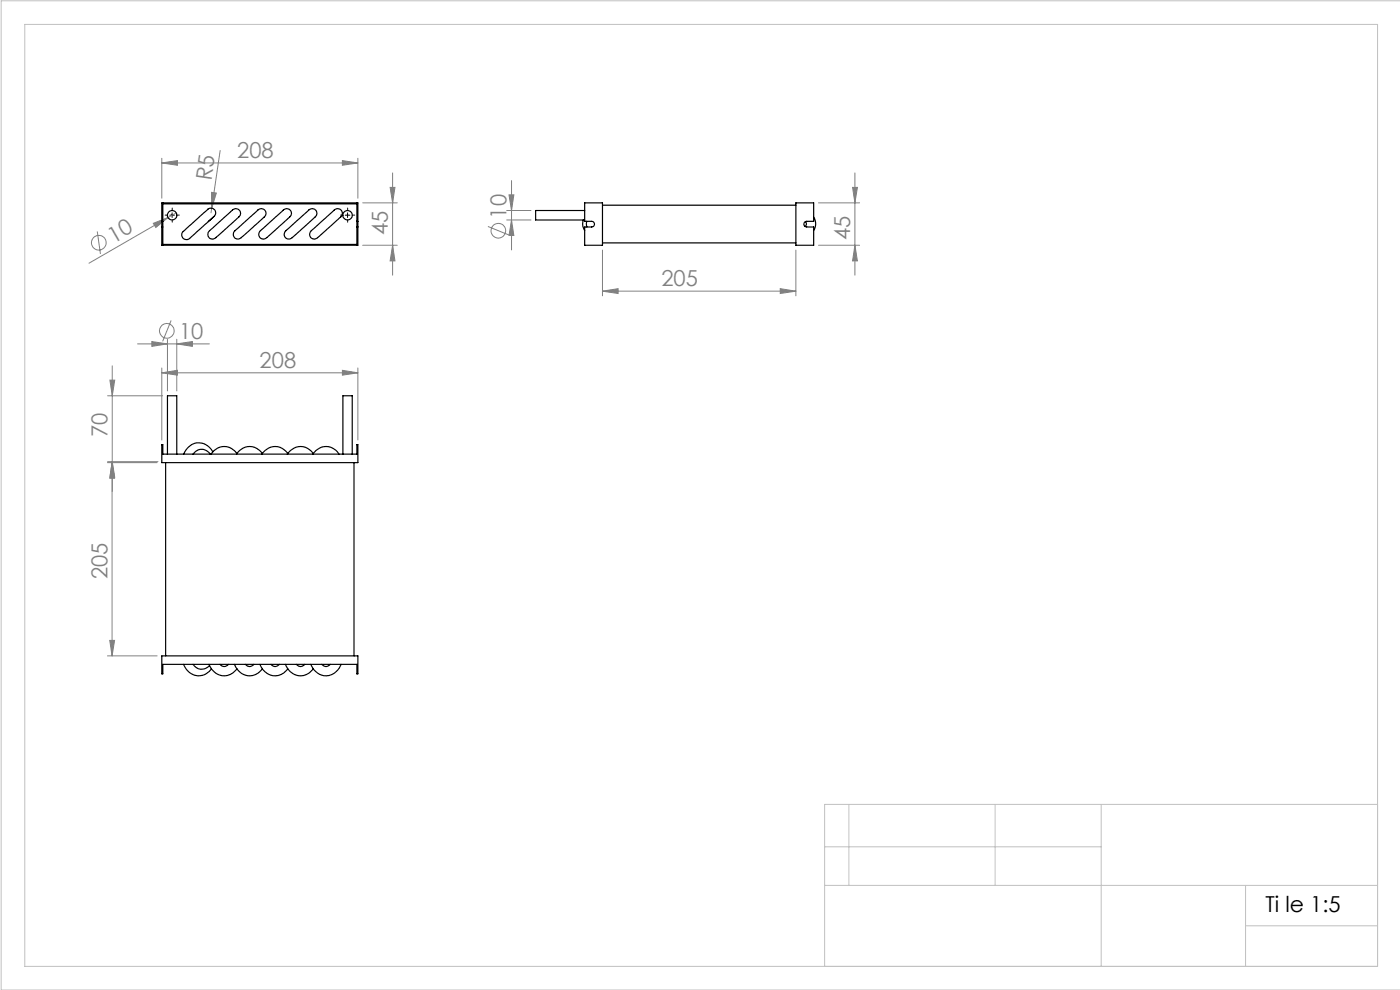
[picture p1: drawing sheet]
<svg xmlns="http://www.w3.org/2000/svg" width="297mm" height="210mm" viewBox="0 0 297 210" stroke-linecap="round" stroke-linejoin="round" font-family="sans-serif">
<defs><g id="words">
<g font-size="4.7" fill="#808080">
<text x="50.3" y="33.5">208</text>
<text x="44.8" y="38.4" transform="rotate(-82 44.8 38.4)">R5</text>
<text x="107.4" y="46.4" transform="rotate(-90 107.4 46.4)">10</text>
<text x="24.1" y="51.7" transform="rotate(-30 24.1 51.7)">10</text>
<text x="82.3" y="49.9" transform="rotate(-90 82.3 49.9)">45</text>
<text x="180.4" y="50.9" transform="rotate(-90 180.4 50.9)">45</text>
<text x="140.3" y="60.7">205</text>
<text x="38" y="71.9">10</text>
<text x="55.1" y="78">208</text>
<text x="22.8" y="92.8" transform="rotate(-90 22.8 92.8)">70</text>
<text x="22.8" y="122.9" transform="rotate(-90 22.8 122.9)">205</text>
</g>
<text font-size="4.7" x="268.5" y="193.5">Ti le 1:5</text>
</g></defs>
<g fill="none" stroke="#808080" stroke-width=".21">
<path d="M34.3 34.6l3.3-.5v1zM34.3 33.6v8.4M34.3 34.6h41.6M46.7 31.9l-1.8 12.3M72.6 34.1l3.3 .5-3.3 .5zM75.9 33.6v8.4M82.8 39.7h1l-.5 3.3zM83.3 36.7v21.7M108.5 38.3v14.7M180.9 39.7h1l-.5 3.3zM181.4 36.7v21.7M20.6 49.1l.7 4.8"/>
<path d="M32.5 47.4l3.2-1.3-2.6 2.2zM35.7 46.1l-16.8 9.7M37.4 45.1l-1.7 1M44.9 40.8l1 .1-1 3.3zM44.9 44.2l-.1 .9M76.9 52h7.4M76.9 43h7.4M83.3 52l.5 3.3h-1zM103.5 48l4.5 1.8M107.5 44.7h5.1M107.5 46.7h5.1M108 41.3h1l-.5 3.4z"/>
<path d="M108.5 46.7l.5 3.2h-1zM127.8 53v9.8M168.8 53v9.8M173.6 52h8.8M173.6 43h8.8M181.4 52l.5 3.3h-1zM23.8 77.6v26.7M29.2 72.9h15.2M32.2 72.5l3.3 .4-3.3 .6zM34.3 79.1l3.3-.5v1zM34.3 78.1v15.2M34.3 79.1h41.6"/>
<path d="M35.5 72v10.9M36.3 68l-1.8 4.4M37.5 72.9l3.3-.4v1zM37.5 72v10.9M72.6 78.6l3.3 .5-3.3 .5zM75.9 78.1v15.2M127.8 61.8l3.3-.6v1.1zM127.8 61.8h41M165.5 61.2l3.3 .6-3.3 .5zM22.8 98.1h10.5M22.8 84h11.7M22.8 97.9h10.7"/>
<path d="M23.3 80.6h1l-.5 3.4zM23.8 98.1v41M23.8 98.1l.5 3.4h-1zM23.8 97.9l.5 3.3h-1zM22.8 139.1h10.5M23.3 135.8h1l-.5 3.3z"/>
<circle cx="21" cy="51.5" r="1.55"/>
<circle cx="105.7" cy="48.9" r="1.55"/>
<circle cx="35.4" cy="70.2" r="1.55"/>
</g>
<path d="M35.5 45.6h-.5M36.5 44.6v-.5M36.5 46.6v.5M37.5 45.6h.5M72.7 45.6h-.5M73.7 44.6v-.5M73.7 46.6v.5M74.7 45.6h.5" fill="none" stroke="#000" stroke-width=".21" stroke-dasharray="15.2 1.3 1.3 1.3"/>
<path d="M36 45.6h1M36.5 45.1v1M73.2 45.6h1M73.7 45.1v1" fill="none" stroke="#000" stroke-width=".21"/>
<path d="M5.3 5.2h286.9v199.8h-286.9zM297.1 .2h-296.9v209.8h296.9M174.9 179.6h58.7M180.1 170.6v17.2M211.1 170.6v17.2M233.6 170.6v34.4M292.2 170.6h-117.3v34.4M174.9 187.8h117.3M264.2 187.8v17.2M264.2 196.4h28" fill="none" stroke="#c0c0c0" stroke-width=".21"/>
<g fill="#808080">
<path d="M32.5 47.4l3.2-1.3-2.6 2.2z"/>
<path d="M44.9 40.8l1 .1-1 3.3z"/>
<path d="M72.6 34.1l3.3 .5-3.3 .5zM34.3 34.6l3.3-.5v1zM37.5 72.9l3.3-.4v1zM32.2 72.5l3.3 .4-3.3 .6zM165.5 61.2l3.3 .6-3.3 .5zM127.8 61.8l3.3-.6v1.1z"/>
<path d="M34.3 79.1l3.3-.5v1zM72.6 78.6l3.3 .5-3.3 .5z"/>
<path d="M181.4 52l.5 3.3h-1zM180.9 39.7h1l-.5 3.3z"/>
<path d="M23.3 135.8h1l-.5 3.3zM23.8 98.1l.5 3.4h-1z"/>
<path d="M82.8 39.7h1l-.5 3.3zM83.3 52l.5 3.3h-1zM23.3 80.6h1l-.5 3.4zM23.8 97.9l.5 3.3h-1zM108 41.3h1l-.5 3.4zM108.5 46.7l.5 3.2h-1z"/>
</g>
<g fill="none" stroke="#000" stroke-width=".25">
<path d="M34.3 46.9v1.2M34.3 46.9h.2M34.3 46.9v-3.9h41.6v3.9M34.3 48.1v3.9h41.6v-3.9M34.3 48.1h.2M34.5 46.9v1.2M34.5 43v3.9M34.5 48.1v3.9M34.5 51.8h41.2M34.5 43.2h41.2M38.9 49.1l4.8-4.3a1.08 1.08 0 0 1 1.3-.6 1.08 1.08 0 0 1 .7 1.2l-.3 .6-4.9 4.3a1.04 1.04 0 0 1-1.5 .4 1.04 1.04 0 0 1-.1-1.6zM44.4 48.9l4.3-3.8a1.49 1.49 0 0 1 1.9-.7 1.17 1.17 0 0 1-.4 2.1l-4 3.5a1.41 1.41 0 0 1-1.7 .5 1.06 1.06 0 0 1-.1-1.6z"/>
<path d="M45.3 46.1l-1.1 .9M49.8 48.9l4-3.5a2.69 2.69 0 0 1 1.7-1.1 1.04 1.04 0 0 1 .9 .9 1.04 1.04 0 0 1-.6 1.1l-4.2 3.7a1.41 1.41 0 0 1-1.7 .5 1.06 1.06 0 0 1-.1-1.6zM55.2 48.9l4-3.5a2.69 2.69 0 0 1 1.7-1.1 1.04 1.04 0 0 1 .9 .9 1.04 1.04 0 0 1-.6 1.1l-4.2 3.7a1.2 1.2 0 0 1-1.9 .3 1.06 1.06 0 0 1 .1-1.4zM60.6 48.9l4-3.5a2.69 2.69 0 0 1 1.7-1.1 1.04 1.04 0 0 1 .9 .9 1.04 1.04 0 0 1-.6 1.1l-4.2 3.7a1.2 1.2 0 0 1-1.9 .3 1.06 1.06 0 0 1 .1-1.4zM66 48.9l4-3.5a2.69 2.69 0 0 1 1.7-1.1 1.04 1.04 0 0 1 .9 .9 1.04 1.04 0 0 1-.6 1.1l-4.2 3.7a1.2 1.2 0 0 1-1.9 .3 1.06 1.06 0 0 1 .1-1.4zM75.7 46.9v1.2M75.7 46.9h.2M75.7 43v3.9M75.7 48.1v3.9M75.7 48.1h.2M75.9 46.9v1.2M123.8 46.7l-.2 1.1 .4 1.1"/>
<path d="M124 43h3.8v9h-3.8v-3.9h1.5a.6 .6 0 0 0 .6-.6 .6 .6 0 0 0-.6-.6h-1.5zM124 44.7h-10.4v2h10.4M124.5 46.9v1.2M127.8 43.5h41M127.8 51.5h41M168.8 43h3.8v3.9h-1.5a.6 .6 0 0 0-.6 .6 .6 .6 0 0 0 .6 .6h1.5v3.9h-3.8zM170.9 47a.73 .73 0 0 1-.1 1M172.6 46.1a2.54 2.54 0 0 1 0 2.8M34.3 94.3h.2v2h41.2v-2h.2v3.8h-41.6zM35.1 98.1v41M35.5 96.3v-12.3h2v12.3M41 96.3a2.14 2.14 0 0 1 3.6 0"/>
<path d="M45.1 95.9a3.3 3.3 0 0 0-3.2-2 3.3 3.3 0 0 0-3 2.4M50.3 96.2a3.2 3.2 0 0 0-5.5 .1M55.7 96.2a3.2 3.2 0 0 0-5.5 .1M61.1 96.2a3.2 3.2 0 0 0-5.5 .1M66.4 96.3a3.2 3.2 0 0 1 5.5 0M66.5 96.2a3.2 3.2 0 0 0-5.5 .1M72.7 96.3v-12.3h2v12.3M75.1 98.1v41M34.3 139.1h41.6v3.8h-.2v-2h-41.2v2h-.2zM38.9 140.9a3.3 3.3 0 0 0 2.7 2.4 3.3 3.3 0 0 0 3.2-1.5M41 140.9a2.13 2.13 0 0 0 3.4 .3M44.3 140.9a3.3 3.3 0 0 0 2.7 2.4 3.3 3.3 0 0 0 3.3-1.5"/>
<path d="M46.7 140.9a1.07 1.07 0 0 0 1.7 0M49.7 140.9a3.3 3.3 0 0 0 2.7 2.4 3.3 3.3 0 0 0 3.3-1.5M52.1 140.9a1.11 1.11 0 0 0 1.8 0M55.1 140.9a3.3 3.3 0 0 0 2.7 2.4 3.3 3.3 0 0 0 3.3-1.5M57.5 140.9a1.11 1.11 0 0 0 1.8 0M60.5 140.9a3.3 3.3 0 0 0 2.7 2.4 3.3 3.3 0 0 0 3.3-1.5M62.9 140.9a1.11 1.11 0 0 0 1.8 0M65.9 140.9a3.3 3.3 0 0 0 3.2 2.4 3.3 3.3 0 0 0 3.3-2.4M68.3 140.9a1.11 1.11 0 0 0 1.8 0"/>
<circle cx="36.5" cy="45.7" r=".99"/>
<circle cx="73.7" cy="45.7" r=".99"/>
</g>
<use href="#words"/>
</svg>
